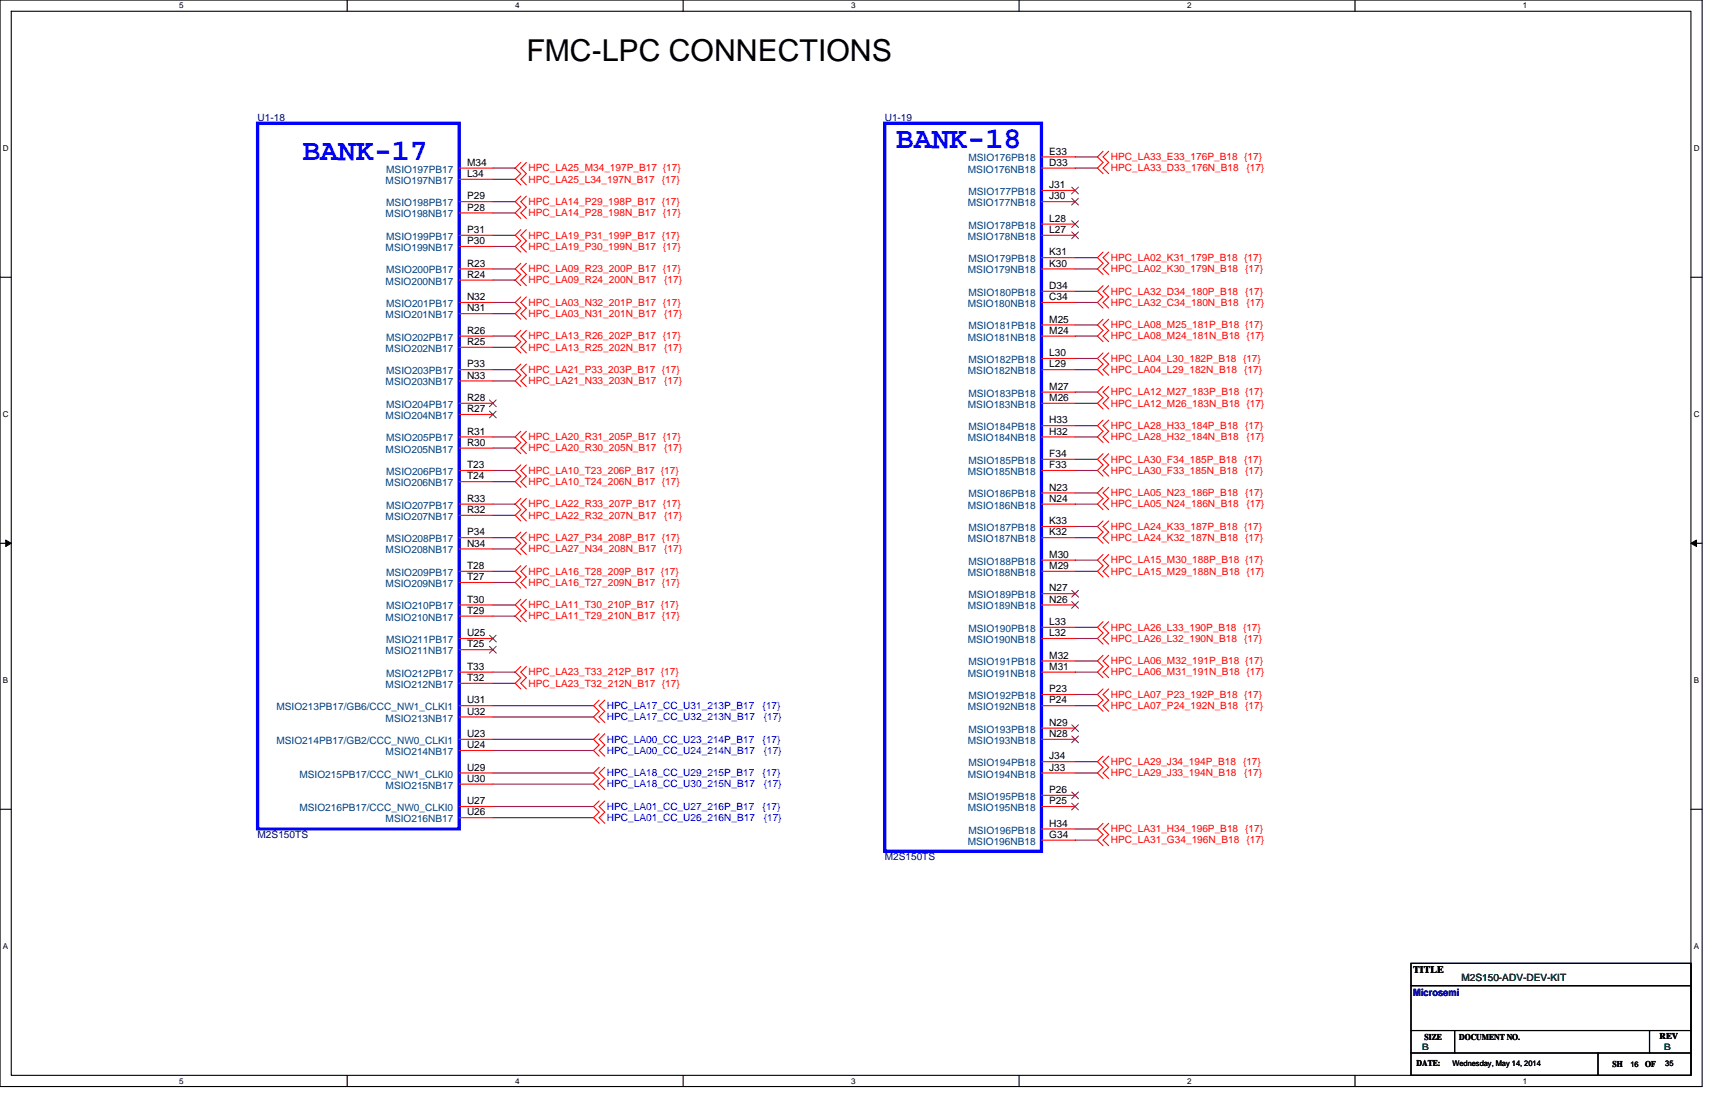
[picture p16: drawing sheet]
<svg xmlns="http://www.w3.org/2000/svg" width="432mm" height="279mm" viewBox="0 0 432 279" stroke-linecap="round" stroke-linejoin="round" font-family="sans-serif">
<defs><g id="words">
<text font-size="7.6" x="132.5" y="15.3">FMC-LPC CONNECTIONS</text>
<g font-size="7.6" fill="#00f">
<text x="76.1" y="40.2">BANK-17</text>
<text x="225.6" y="37.4">BANK-18</text>
</g>
<g font-size="2.5" fill="#000080">
<text x="64.9" y="30.5">U1-18</text>
<text x="222.8" y="30.5">U1-19</text>
<text x="64.9" y="210.9">M2S150TS</text>
<text x="222.8" y="216.5">M2S150TS</text>
</g>
<g font-size="2.5">
<text x="117.6" y="41.7">M34</text>
<text x="264.2" y="41.7">D33</text>
<text x="264.2" y="38.9">E33</text>
<text x="117.6" y="44.5">L34</text>
<text x="264.2" y="47.3">J31</text>
<text x="117.6" y="53">P28</text>
<text x="117.6" y="50.2">P29</text>
<text x="264.2" y="50.2">J30</text>
<text x="117.6" y="58.6">P31</text>
<text x="264.2" y="58.6">L27</text>
<text x="264.2" y="55.8">L28</text>
<text x="117.6" y="61.4">P30</text>
<text x="264.2" y="64.3">K31</text>
<text x="117.6" y="67.1">R23</text>
<text x="117.6" y="69.9">R24</text>
<text x="264.2" y="67.1">K30</text>
<text x="117.6" y="75.5">N32</text>
<text x="264.2" y="75.5">C34</text>
<text x="264.2" y="72.7">D34</text>
<text x="117.6" y="78.4">N31</text>
<text x="264.2" y="81.2">M25</text>
<text x="117.6" y="86.8">R25</text>
<text x="117.6" y="84">R26</text>
<text x="264.2" y="89.6">L30</text>
<text x="264.2" y="84">M24</text>
<text x="117.6" y="95.3">N33</text>
<text x="117.6" y="92.5">P33</text>
<text x="264.2" y="92.5">L29</text>
<text x="117.6" y="100.9">R28</text>
<text x="264.2" y="100.9">M26</text>
<text x="264.2" y="98.1">M27</text>
<text x="117.6" y="103.7">R27</text>
<text x="264.2" y="106.6">H33</text>
<text x="117.6" y="112.2">R30</text>
<text x="117.6" y="109.4">R31</text>
<text x="264.2" y="109.4">H32</text>
<text x="117.6" y="117.8">T23</text>
<text x="264.2" y="117.8">F33</text>
<text x="264.2" y="115">F34</text>
<text x="117.6" y="120.7">T24</text>
<text x="264.2" y="123.5">N23</text>
<text x="117.6" y="129.1">R32</text>
<text x="117.6" y="126.3">R33</text>
<text x="264.2" y="131.9">K33</text>
<text x="264.2" y="126.3">N24</text>
<text x="117.6" y="137.6">N34</text>
<text x="117.6" y="134.7">P34</text>
<text x="264.2" y="134.7">K32</text>
<text x="117.6" y="143.2">T28</text>
<text x="264.2" y="143.2">M29</text>
<text x="264.2" y="140.4">M30</text>
<text x="117.6" y="146">T27</text>
<text x="264.2" y="148.8">N27</text>
<text x="117.6" y="154.5">T29</text>
<text x="117.6" y="151.7">T30</text>
<text x="264.2" y="151.7">N26</text>
<text x="117.6" y="160.1">U25</text>
<text x="264.2" y="160.1">L32</text>
<text x="264.2" y="157.3">L33</text>
<text x="117.6" y="162.9">T25</text>
<text x="264.2" y="165.8">M32</text>
<text x="117.6" y="171.4">T32</text>
<text x="117.6" y="168.6">T33</text>
<text x="264.2" y="168.6">M31</text>
<text x="117.6" y="177">U31</text>
<text x="117.6" y="179.9">U32</text>
<text x="264.2" y="174.2">P23</text>
<text x="264.2" y="177">P24</text>
<text x="117.6" y="185.5">U23</text>
<text x="264.2" y="185.5">N28</text>
<text x="264.2" y="182.7">N29</text>
<text x="117.6" y="188.3">U24</text>
<text x="264.2" y="191.1">J34</text>
<text x="117.6" y="194">U29</text>
<text x="117.6" y="196.8">U30</text>
<text x="264.2" y="194">J33</text>
<text x="117.6" y="202.4">U27</text>
<text x="264.2" y="202.4">P25</text>
<text x="264.2" y="199.6">P26</text>
<text x="117.6" y="205.2">U26</text>
<text x="264.2" y="208.1">H34</text>
<text x="264.2" y="210.9">G34</text>
<text x="355.8" y="244.8">TITLE</text>
</g>
<g font-size="2.5" fill="#004080">
<text x="243.8" y="40.6">MSIO176PB18</text>
<text x="97.1" y="46.3">MSIO197NB17</text>
<text x="97.2" y="43.5">MSIO197PB17</text>
<text x="243.7" y="43.5">MSIO176NB18</text>
<text x="97.2" y="51.9">MSIO198PB17</text>
<text x="243.7" y="51.9">MSIO177NB18</text>
<text x="243.8" y="49.1">MSIO177PB18</text>
<text x="97.1" y="54.7">MSIO198NB17</text>
<text x="243.8" y="57.6">MSIO178PB18</text>
<text x="97.1" y="63.2">MSIO199NB17</text>
<text x="97.2" y="60.4">MSIO199PB17</text>
<text x="243.7" y="60.4">MSIO178NB18</text>
<text x="243.8" y="66">MSIO179PB18</text>
<text x="97.1" y="71.6">MSIO200NB17</text>
<text x="97.2" y="68.8">MSIO200PB17</text>
<text x="243.7" y="68.8">MSIO179NB18</text>
<text x="97.2" y="77.3">MSIO201PB17</text>
<text x="243.7" y="77.3">MSIO180NB18</text>
<text x="243.8" y="74.5">MSIO180PB18</text>
<text x="97.1" y="80.1">MSIO201NB17</text>
<text x="243.8" y="82.9">MSIO181PB18</text>
<text x="97.1" y="88.6">MSIO202NB17</text>
<text x="97.2" y="85.7">MSIO202PB17</text>
<text x="243.7" y="85.7">MSIO181NB18</text>
<text x="97.2" y="94.2">MSIO203PB17</text>
<text x="243.7" y="94.2">MSIO182NB18</text>
<text x="243.8" y="91.4">MSIO182PB18</text>
<text x="97.1" y="97">MSIO203NB17</text>
<text x="243.8" y="99.8">MSIO183PB18</text>
<text x="97.1" y="105.5">MSIO204NB17</text>
<text x="97.2" y="102.7">MSIO204PB17</text>
<text x="243.7" y="102.7">MSIO183NB18</text>
<text x="97.1" y="113.9">MSIO205NB17</text>
<text x="97.2" y="111.1">MSIO205PB17</text>
<text x="243.7" y="111.1">MSIO184NB18</text>
<text x="243.8" y="108.3">MSIO184PB18</text>
<text x="97.2" y="119.6">MSIO206PB17</text>
<text x="243.7" y="119.6">MSIO185NB18</text>
<text x="243.8" y="116.8">MSIO185PB18</text>
<text x="97.1" y="122.4">MSIO206NB17</text>
<text x="243.8" y="125.2">MSIO186PB18</text>
<text x="97.1" y="130.9">MSIO207NB17</text>
<text x="97.2" y="128">MSIO207PB17</text>
<text x="243.7" y="128">MSIO186NB18</text>
<text x="97.2" y="136.5">MSIO208PB17</text>
<text x="243.7" y="136.5">MSIO187NB18</text>
<text x="243.8" y="133.7">MSIO187PB18</text>
<text x="97.1" y="139.3">MSIO208NB17</text>
<text x="243.8" y="142.1">MSIO188PB18</text>
<text x="97.1" y="147.8">MSIO209NB17</text>
<text x="97.2" y="144.9">MSIO209PB17</text>
<text x="243.7" y="144.9">MSIO188NB18</text>
<text x="97.2" y="153.4">MSIO210PB17</text>
<text x="243.7" y="153.4">MSIO189NB18</text>
<text x="243.8" y="150.6">MSIO189PB18</text>
<text x="97.1" y="156.2">MSIO210NB17</text>
<text x="97.2" y="161.9">MSIO211PB17</text>
<text x="243.7" y="161.9">MSIO190NB18</text>
<text x="243.8" y="159">MSIO190PB18</text>
<text x="97.1" y="164.7">MSIO211NB17</text>
<text x="243.8" y="167.5">MSIO191PB18</text>
<text x="97.1" y="173.1">MSIO212NB17</text>
<text x="97.2" y="170.3">MSIO212PB17</text>
<text x="243.7" y="170.3">MSIO191NB18</text>
<text x="69.6" y="178.8">MSIO213PB17/GB6/CCC_NW1_CLKI1</text>
<text x="243.7" y="178.8">MSIO192NB18</text>
<text x="243.8" y="176">MSIO192PB18</text>
<text x="97.1" y="181.6">MSIO213NB17</text>
<text x="243.8" y="184.4">MSIO193PB18</text>
<text x="69.6" y="187.2">MSIO214PB17/GB2/CCC_NW0_CLKI1</text>
<text x="97.1" y="190.1">MSIO214NB17</text>
<text x="243.7" y="187.2">MSIO193NB18</text>
<text x="75.4" y="195.7">MSIO215PB17/CCC_NW1_CLKI0</text>
<text x="243.7" y="195.7">MSIO194NB18</text>
<text x="243.8" y="192.9">MSIO194PB18</text>
<text x="97.1" y="198.5">MSIO215NB17</text>
<text x="243.8" y="201.3">MSIO195PB18</text>
<text x="75.4" y="204.2">MSIO216PB17/CCC_NW0_CLKI0</text>
<text x="97.1" y="207">MSIO216NB17</text>
<text x="243.7" y="204.2">MSIO195NB18</text>
<text x="243.8" y="209.8">MSIO196PB18</text>
<text x="243.7" y="212.6">MSIO196NB18</text>
</g>
<g font-size="2.5" fill="#f00">
<text x="279.7" y="40.3">HPC_LA33_E33_176P_B18 {17}</text>
<text x="133.1" y="46">HPC_LA25_L34_197N_B17 {17}</text>
<text x="133.1" y="43.1">HPC_LA25_M34_197P_B17 {17}</text>
<text x="279.7" y="43.1">HPC_LA33_D33_176N_B18</text>
<text x="313.8" y="43.1">{17}</text>
<text x="133.1" y="51.6">HPC_LA14_P29_198P_B17 {17}</text>
<text x="133.1" y="54.4">HPC_LA14_P28_198N_B17 {17}</text>
<text x="133.1" y="60">HPC_LA19_P31_199P_B17 {17}</text>
<text x="133.1" y="62.9">HPC_LA19_P30_199N_B17 {17}</text>
<text x="279.7" y="65.7">HPC_LA02_K31_179P_B18 {17}</text>
<text x="133.1" y="68.5">HPC_LA09_R23_200P_B17 {17}</text>
<text x="133.1" y="71.3">HPC_LA09_R24_200N_B17</text>
<text x="167.2" y="71.3">{17}</text>
<text x="279.7" y="68.5">HPC_LA02_K30_179N_B18</text>
<text x="313.5" y="68.5">{17}</text>
<text x="133.1" y="77">HPC_LA03_N32_201P_B17 {17}</text>
<text x="279.7" y="74.1">HPC_LA32_D34_180P_B18</text>
<text x="279.7" y="77">HPC_LA32_C34_180N_B18</text>
<text x="313.5" y="74.1">{17}</text>
<text x="313.8" y="77">{17}</text>
<text x="133.1" y="79.8">HPC_LA03_N31_201N_B17</text>
<text x="167.2" y="79.8">{17}</text>
<text x="279.7" y="82.6">HPC_LA08_M25_181P_B18 {17}</text>
<text x="133.1" y="85.4">HPC_LA13_R26_202P_B17 {17}</text>
<text x="133.1" y="88.2">HPC_LA13_R25_202N_B17</text>
<text x="167.2" y="88.2">{17}</text>
<text x="279.7" y="85.4">HPC_LA08_M24_181N_B18 {17}</text>
<text x="133.1" y="93.9">HPC_LA21_P33_203P_B17 {17}</text>
<text x="279.7" y="91.1">HPC_LA04_L30_182P_B18 {17}</text>
<text x="279.7" y="93.9">HPC_LA04_L29_182N_B18 {17}</text>
<text x="133.1" y="96.7">HPC_LA21_N33_203N_B17</text>
<text x="167.2" y="96.7">{17}</text>
<text x="279.7" y="99.5">HPC_LA12_M27_183P_B18 {17}</text>
<text x="279.7" y="108">HPC_LA28_H33_184P_B18</text>
<text x="279.7" y="102.3">HPC_LA12_M26_183N_B18 {17}</text>
<text x="313.5" y="108">{17}</text>
<text x="133.1" y="110.8">HPC_LA20_R31_205P_B17 {17}</text>
<text x="133.1" y="113.6">HPC_LA20_R30_205N_B17</text>
<text x="167.2" y="113.6">{17}</text>
<text x="279.7" y="110.8">HPC_LA28_H32_184N_B18</text>
<text x="313.8" y="110.8">{17}</text>
<text x="133.1" y="119.3">HPC_LA10_T23_206P_B17 {17}</text>
<text x="279.7" y="119.3">HPC_LA30_F33_185N_B18</text>
<text x="279.7" y="116.4">HPC_LA30_F34_185P_B18 {17}</text>
<text x="313.5" y="119.3">{17}</text>
<text x="133.1" y="122.1">HPC_LA10_T24_206N_B17 {17}</text>
<text x="279.7" y="124.9">HPC_LA05_N23_186P_B18</text>
<text x="313.5" y="124.9">{17}</text>
<text x="133.1" y="127.7">HPC_LA22_R33_207P_B17 {17}</text>
<text x="133.1" y="130.5">HPC_LA22_R32_207N_B17</text>
<text x="167.2" y="130.5">{17}</text>
<text x="279.7" y="127.7">HPC_LA05_N24_186N_B18</text>
<text x="313.8" y="127.7">{17}</text>
<text x="133.1" y="136.2">HPC_LA27_P34_208P_B17 {17}</text>
<text x="279.7" y="136.2">HPC_LA24_K32_187N_B18</text>
<text x="279.7" y="133.4">HPC_LA24_K33_187P_B18 {17}</text>
<text x="313.5" y="136.2">{17}</text>
<text x="133.1" y="139">HPC_LA27_N34_208N_B17</text>
<text x="167.2" y="139">{17}</text>
<text x="279.7" y="141.8">HPC_LA15_M30_188P_B18 {17}</text>
<text x="133.1" y="147.5">HPC_LA16_T27_209N_B17 {17}</text>
<text x="133.1" y="144.6">HPC_LA16_T28_209P_B17 {17}</text>
<text x="279.7" y="144.6">HPC_LA15_M29_188N_B18 {17}</text>
<text x="133.1" y="153.1">HPC_LA11_T30_210P_B17 {17}</text>
<text x="133.1" y="155.9">HPC_LA11_T29_210N_B17 {17}</text>
<text x="279.7" y="161.6">HPC_LA26_L32_190N_B18 {17}</text>
<text x="279.7" y="158.7">HPC_LA26_L33_190P_B18 {17}</text>
<text x="279.7" y="167.2">HPC_LA06_M32_191P_B18 {17}</text>
<text x="133.1" y="172.8">HPC_LA23_T32_212N_B17 {17}</text>
<text x="133.1" y="170">HPC_LA23_T33_212P_B17 {17}</text>
<text x="279.7" y="170">HPC_LA06_M31_191N_B18 {17}</text>
<text x="279.7" y="178.5">HPC_LA07_P24_192N_B18</text>
<text x="279.7" y="175.7">HPC_LA07_P23_192P_B18 {17}</text>
<text x="313.5" y="178.5">{17}</text>
<text x="279.7" y="195.4">HPC_LA29_J33_194N_B18</text>
<text x="279.7" y="192.6">HPC_LA29_J34_194P_B18</text>
<text x="313" y="192.6">{17}</text>
<text x="313.2" y="195.4">{17}</text>
<text x="279.7" y="209.5">HPC_LA31_H34_196P_B18</text>
<text x="313.5" y="209.5">{17}</text>
<text x="279.7" y="212.3">HPC_LA31_G34_196N_B18</text>
<text x="313.8" y="212.3">{17}</text>
</g>
<g font-size="2.5" fill="#00f">
<text x="152.8" y="178.5">HPC_LA17_CC_U31_213P_B17</text>
<text x="192" y="178.5">{17}</text>
<text x="152.8" y="181.3">HPC_LA17_CC_U32_213N_B17</text>
<text x="192.3" y="181.3">{17}</text>
<text x="152.8" y="186.9">HPC_LA00_CC_U23_214P_B17</text>
<text x="152.8" y="189.8">HPC_LA00_CC_U24_214N_B17</text>
<text x="192" y="186.9">{17}</text>
<text x="192.3" y="189.8">{17}</text>
<text x="152.8" y="195.4">HPC_LA18_CC_U29_215P_B17</text>
<text x="192" y="195.4">{17}</text>
<text x="152.8" y="198.2">HPC_LA18_CC_U30_215N_B17</text>
<text x="152.8" y="203.9">HPC_LA01_CC_U27_216P_B17</text>
<text x="192" y="203.9">{17}</text>
<text x="192.3" y="198.2">{17}</text>
<text x="152.8" y="206.7">HPC_LA01_CC_U26_216N_B17</text>
<text x="192.3" y="206.7">{17}</text>
</g>
<text font-size="2.5" fill="#0000a0" x="355.8" y="250.7">Microsemi</text>
<text font-size="2.5" fill="#008000" x="367.9" y="247">M2S150-ADV-DEV-KIT</text>
<g font-size="2.2">
<text x="358.6" y="261.7">SIZE</text>
<text x="367.4" y="261.7">DOCUMENT NO.</text>
<text x="417.9" y="261.5">REV</text>
<text x="356.7" y="268.2">DATE:</text>
<text x="406" y="268.5">SH</text>
<text x="414.2" y="268.5">OF</text>
</g>
<g font-size="2.2" fill="#008000">
<text x="358.1" y="264.2">B</text>
<text x="419" y="264.2">B</text>
</g>
<g font-size="2">
<text x="45.1" y="2.1">5</text>
<text x="129.7" y="2.1">4</text>
<text x="214.3" y="2.1">3</text>
<text x="298.9" y="2.1">2</text>
<text x="383.5" y="2.1">1</text>
<text x=".7" y="38.1">D</text>
<text x="426.5" y="38.1">D</text>
<text x=".7" y="105.1">C</text>
<text x="426.5" y="105.1">C</text>
<text x=".7" y="172">B</text>
<text x="426.5" y="172">B</text>
<text x=".7" y="239">A</text>
<text x="426.5" y="239">A</text>
<text x="365.7" y="268.2">Wednesday, May 14, 2014</text>
<text x="410.5" y="268.5">16</text>
<text x="419.3" y="268.2">35</text>
<text x="45.1" y="272.8">5</text>
<text x="129.7" y="272.8">4</text>
<text x="214.3" y="272.8">3</text>
<text x="298.9" y="272.8">2</text>
<text x="383.5" y="272.8">1</text>
</g>
</g></defs>
<path d="M0 0h428.6v273.5h-428.6zM2.8 2.8h422.9v267.9h-422.9z" fill="none" stroke="#000" stroke-width=".28"/>
<g fill="#fff">
<path d="M45.1 .3h1.1v2.3h-1.1z"/>
<path d="M45.1 271h1.1v2.2h-1.1z"/>
</g>
<path d="M87.4 0v2.8M87.4 270.7v2.8" fill="none" stroke="#000" stroke-width=".28"/>
<g fill="#fff">
<path d="M129.7 .3h1.1v2.3h-1.1z"/>
<path d="M129.7 271h1.1v2.2h-1.1z"/>
</g>
<path d="M172 0v2.8M172 270.7v2.8" fill="none" stroke="#000" stroke-width=".28"/>
<g fill="#fff">
<path d="M214.3 .3h1.1v2.3h-1.1z"/>
<path d="M214.3 271h1.1v2.2h-1.1z"/>
</g>
<path d="M256.6 0v2.8M256.6 270.7v2.8" fill="none" stroke="#000" stroke-width=".28"/>
<g fill="#fff">
<path d="M298.9 .3h1.1v2.3h-1.1z"/>
<path d="M298.9 271h1.1v2.2h-1.1z"/>
</g>
<path d="M341.2 0v2.8M341.2 270.7v2.8" fill="none" stroke="#000" stroke-width=".28"/>
<g fill="#fff">
<path d="M383.5 .3h1.1v2.3h-1.1z"/>
<path d="M383.5 271h1.1v2.2h-1.1z"/>
<path d="M.7 36.3h1.5v2.3h-1.5z"/>
<path d="M426.5 36.3h1.4v2.3h-1.4z"/>
<path d="M.7 103.3h1.5v2.2h-1.5z"/>
<path d="M426.5 103.3h1.4v2.2h-1.4z"/>
</g>
<path d="M0 69.8h2.8M425.7 69.8h2.9" fill="none" stroke="#000" stroke-width=".28"/>
<g fill="#fff">
<path d="M.7 170.2h1.4v2.3h-1.4z"/>
<path d="M426.5 170.2h1.3v2.3h-1.3z"/>
</g>
<path d="M0 136.8h2.8M425.7 136.8h2.9" fill="none" stroke="#000" stroke-width=".28"/>
<path d="M1.4 135.9l1.4 .9-1.4 .8zM425.7 136.8l1.4-.9v1.7z" fill="#000" stroke="#000" stroke-width=".25"/>
<g fill="#fff">
<path d="M.7 237.2h1.4v2.2h-1.4z"/>
<path d="M426.4 237.2h1.4v2.2h-1.4z"/>
</g>
<path d="M0 203.7h2.8M425.7 203.7h2.9M355.3 242.5h70.4v28.2h-70.4zM355.3 248.1h70.4M355.3 259.4h70.4M366.2 259.4v5.6M415.3 259.4v5.6M355.3 265h70.4M402.3 265v5.7" fill="none" stroke="#000" stroke-width=".28"/>
<g fill="none" stroke="#800040" stroke-width=".28">
<path d="M270.7 39.5h5.6M124.1 50.8h5.6M124.1 53.6h5.6M124.1 42.3h5.6M124.1 45.1h5.6M124.1 59.2h5.6M270.7 42.3h5.6M124.1 76.1h5.6M124.1 79h5.6M124.1 62h5.6M124.1 67.7h5.6M124.1 70.5h5.6"/>
<path d="M270.7 73.3h5.6M270.7 76.1h5.6M270.7 64.9h5.6M270.7 67.7h5.6M124.1 84.6h5.6M124.1 87.4h5.6M124.1 93h5.6M124.1 95.9h5.6M270.7 90.2h5.6M270.7 93h5.6M270.7 98.7h5.6M270.7 81.8h5.6"/>
<path d="M270.7 84.6h5.6M124.1 118.4h5.6M124.1 110h5.6M124.1 112.8h5.6M270.7 101.5h5.6M270.7 107.1h5.6M270.7 110h5.6M270.7 115.6h5.6M270.7 118.4h5.6M124.1 126.9h5.6M124.1 129.7h5.6M124.1 135.3h5.6"/>
<path d="M124.1 138.2h5.6M124.1 121.2h5.6M270.7 124.1h5.6M270.7 126.9h5.6M270.7 132.5h5.6M270.7 135.3h5.6M124.1 143.8h5.6M124.1 146.6h5.6M124.1 152.3h5.6M124.1 155.1h5.6M270.7 157.9h5.6M270.7 141h5.6"/>
<path d="M270.7 143.8h5.6M124.1 177.6h25.3M124.1 169.2h5.6M124.1 172h5.6M270.7 174.8h5.6M270.7 177.6h5.6M270.7 160.7h5.6M270.7 166.4h5.6M270.7 169.2h5.6M124.1 180.5h25.3M124.1 194.6h25.3M124.1 197.4h25.3"/>
<path d="M124.1 186.1h25.3M124.1 188.9h25.3M270.7 191.7h5.6M270.7 194.6h5.6M124.1 203h25.3M124.1 205.8h25.3M270.7 208.7h5.6M270.7 211.5h5.6"/>
</g>
<g fill="none" stroke="#f00" stroke-width=".28">
<path d="M262.2 39.5h8.5M277.7 38.1l-1.4 1.4 1.4 1.4-1.4 1.4 1.4 1.4M279.1 38.1l-1.4 1.4 1.4 1.4-1.4 1.4 1.4 1.4M115.6 45.1h8.5M115.6 42.3h8.5M115.6 53.6h8.5M115.6 50.8h8.5M115.6 59.2h8.5M131.1 49.4l-1.4 1.4 1.4 1.4-1.4 1.4 1.4 1.4M131.1 40.9l-1.4 1.4 1.4 1.4-1.4 1.4 1.4 1.4M131.1 57.8l-1.4 1.4 1.4 1.4-1.4 1.4 1.4 1.5M132.5 49.4l-1.4 1.4 1.4 1.4-1.4 1.4 1.4 1.4"/>
<path d="M132.5 40.9l-1.4 1.4 1.4 1.4-1.4 1.4 1.4 1.4M132.5 57.8l-1.4 1.4 1.4 1.4-1.4 1.4 1.4 1.5M262.2 42.3h8.5M262.2 50.8h8.5M262.2 47.9h8.5M262.2 59.2h8.5M262.2 56.4h8.5M115.6 79h8.5M115.6 76.1h8.5M115.6 62h8.5M115.6 67.7h8.5M115.6 70.5h8.5"/>
<path d="M131.1 74.7l-1.4 1.4 1.4 1.5-1.4 1.4 1.4 1.4M131.1 66.3l-1.4 1.4 1.4 1.4-1.4 1.4 1.4 1.4M132.5 74.7l-1.4 1.4 1.4 1.5-1.4 1.4 1.4 1.4M132.5 66.3l-1.4 1.4 1.4 1.4-1.4 1.4 1.4 1.4M262.2 76.1h8.5M262.2 73.3h8.5M262.2 67.7h8.5M262.2 64.9h8.5M277.7 71.9l-1.4 1.4 1.4 1.4-1.4 1.4 1.4 1.5M277.7 63.5l-1.4 1.4 1.4 1.4-1.4 1.4 1.4 1.4M279.1 71.9l-1.4 1.4 1.4 1.4-1.4 1.4 1.4 1.5M279.1 63.5l-1.4 1.4 1.4 1.4-1.4 1.4 1.4 1.4"/>
<path d="M115.6 95.9h8.5M115.6 93h8.5M115.6 87.4h8.5M115.6 84.6h8.5M131.1 83.2l-1.4 1.4 1.4 1.4-1.4 1.4 1.4 1.4M131.1 91.7l-1.4 1.3 1.4 1.5-1.4 1.4 1.4 1.4M132.5 83.2l-1.4 1.4 1.4 1.4-1.4 1.4 1.4 1.4M132.5 91.7l-1.4 1.3 1.4 1.5-1.4 1.4 1.4 1.4M262.2 93h8.5M262.2 90.2h8.5M262.2 84.6h8.5M262.2 81.8h8.5"/>
<path d="M262.2 98.7h8.5M277.7 88.8l-1.4 1.4 1.4 1.5-1.4 1.3 1.4 1.5M277.7 97.3l-1.4 1.4 1.4 1.4-1.4 1.4 1.4 1.4M277.7 80.4l-1.4 1.4 1.4 1.4-1.4 1.4 1.4 1.4M279.1 88.8l-1.4 1.4 1.4 1.5-1.4 1.3 1.4 1.5M279.1 97.3l-1.4 1.4 1.4 1.4-1.4 1.4 1.4 1.4M279.1 80.4l-1.4 1.4 1.4 1.4-1.4 1.4 1.4 1.4M115.6 104.3h8.5M115.6 101.5h8.5M115.6 112.8h8.5M115.6 110h8.5M115.6 118.4h8.5"/>
<path d="M131.1 117l-1.4 1.4 1.4 1.4-1.4 1.4 1.4 1.5M131.1 108.6l-1.4 1.4 1.4 1.4-1.4 1.4 1.4 1.4M132.5 117l-1.4 1.4 1.4 1.4-1.4 1.4 1.4 1.5M132.5 108.6l-1.4 1.4 1.4 1.4-1.4 1.4 1.4 1.4M262.2 118.4h8.5M262.2 115.6h8.5M262.2 110h8.5M262.2 107.1h8.5M262.2 101.5h8.5M277.7 105.7l-1.4 1.4 1.4 1.5-1.4 1.4 1.4 1.4M277.7 114.2l-1.4 1.4 1.4 1.4-1.4 1.4 1.4 1.4M279.1 105.7l-1.4 1.4 1.4 1.5-1.4 1.4 1.4 1.4"/>
<path d="M279.1 114.2l-1.4 1.4 1.4 1.4-1.4 1.4 1.4 1.4M115.6 138.2h8.5M115.6 135.3h8.5M115.6 129.7h8.5M115.6 126.9h8.5M115.6 121.2h8.5M131.1 125.5l-1.4 1.4 1.4 1.4-1.4 1.4 1.4 1.4M131.1 133.9l-1.4 1.4 1.4 1.5-1.4 1.4 1.4 1.4M132.5 125.5l-1.4 1.4 1.4 1.4-1.4 1.4 1.4 1.4M132.5 133.9l-1.4 1.4 1.4 1.5-1.4 1.4 1.4 1.4M262.2 135.3h8.5M262.2 132.5h8.5"/>
<path d="M262.2 124.1h8.5M262.2 126.9h8.5M277.7 122.7l-1.4 1.4 1.4 1.4-1.4 1.4 1.4 1.4M277.7 131.1l-1.4 1.4 1.4 1.4-1.4 1.4 1.4 1.5M277.7 139.6l-1.4 1.4 1.4 1.4-1.4 1.4 1.4 1.4M279.1 122.7l-1.4 1.4 1.4 1.4-1.4 1.4 1.4 1.4M279.1 131.1l-1.4 1.4 1.4 1.4-1.4 1.4 1.4 1.5M279.1 139.6l-1.4 1.4 1.4 1.4-1.4 1.4 1.4 1.4M115.6 146.6h8.5M115.6 143.8h8.5M115.6 155.1h8.5M115.6 152.3h8.5"/>
<path d="M131.1 142.4l-1.4 1.4 1.4 1.4-1.4 1.4 1.4 1.4M131.1 150.9l-1.4 1.4 1.4 1.4-1.4 1.4 1.4 1.4M132.5 142.4l-1.4 1.4 1.4 1.4-1.4 1.4 1.4 1.4M132.5 150.9l-1.4 1.4 1.4 1.4-1.4 1.4 1.4 1.4M262.2 157.9h8.5M262.2 143.8h8.5M262.2 141h8.5M262.2 152.3h8.5M262.2 149.4h8.5M277.7 156.5l-1.4 1.4 1.4 1.4-1.4 1.4 1.4 1.4M279.1 156.5l-1.4 1.4 1.4 1.4-1.4 1.4 1.4 1.4M115.6 163.5h8.5"/>
<path d="M115.6 172h8.5M115.6 169.2h8.5M115.6 160.7h8.5M115.6 177.6h8.5M131.1 167.8l-1.4 1.4 1.4 1.4-1.4 1.4 1.4 1.4M132.5 167.8l-1.4 1.4 1.4 1.4-1.4 1.4 1.4 1.4M150.9 176.2l-1.5 1.4 1.5 1.4-1.5 1.5 1.5 1.4M152.3 176.2l-1.4 1.4 1.4 1.4-1.4 1.5 1.4 1.4M262.2 160.7h8.5M262.2 169.2h8.5M262.2 166.4h8.5M262.2 174.8h8.5"/>
<path d="M262.2 177.6h8.5M277.7 173.4l-1.4 1.4 1.4 1.4-1.4 1.4 1.4 1.4M277.7 165l-1.4 1.4 1.4 1.4-1.4 1.4 1.4 1.4M279.1 173.4l-1.4 1.4 1.4 1.4-1.4 1.4 1.4 1.4M279.1 165l-1.4 1.4 1.4 1.4-1.4 1.4 1.4 1.4M115.6 186.1h8.5M115.6 188.9h8.5M115.6 194.6h8.5M115.6 197.4h8.5M115.6 180.5h8.5M150.9 193.1l-1.5 1.5 1.5 1.4-1.5 1.4 1.5 1.4M150.9 184.7l-1.5 1.4 1.5 1.4-1.5 1.4 1.5 1.4"/>
<path d="M152.3 193.1l-1.4 1.5 1.4 1.4-1.4 1.4 1.4 1.4M152.3 184.7l-1.4 1.4 1.4 1.4-1.4 1.4 1.4 1.4M262.2 194.6h8.5M262.2 191.7h8.5M262.2 186.1h8.5M262.2 183.3h8.5M277.7 190.3l-1.4 1.4 1.4 1.4-1.4 1.5 1.4 1.4M279.1 190.3l-1.4 1.4 1.4 1.4-1.4 1.5 1.4 1.4M115.6 205.8h8.5M115.6 203h8.5M150.9 201.6l-1.5 1.4 1.5 1.4-1.5 1.4 1.5 1.4M152.3 201.6l-1.4 1.4 1.4 1.4-1.4 1.4 1.4 1.4"/>
<path d="M262.2 211.5h8.5M262.2 208.7h8.5M262.2 203h8.5M262.2 200.2h8.5M277.7 207.2l-1.4 1.5 1.4 1.4-1.4 1.4 1.4 1.4M279.1 207.2l-1.4 1.5 1.4 1.4-1.4 1.4 1.4 1.4"/>
</g>
<path d="M64.9 31h50.7v177.7h-50.7zM222.8 31h39.4v183.3h-39.4z" fill="none" stroke="#00f" stroke-width=".83"/>
<g fill="none" stroke="#804000" stroke-width=".25">
<path d="M269.8 49.9l1.7 1.7M269.8 47.1l1.7 1.7M269.8 58.4l1.7 1.7M269.8 55.6l1.7 1.7M271.5 49.9l-1.7 1.7M271.5 47.1l-1.7 1.7M271.5 58.4l-1.7 1.7M271.5 55.6l-1.7 1.7M123.2 103.5l1.7 1.7M123.2 100.7l1.7 1.7M124.9 103.5l-1.7 1.7M124.9 100.7l-1.7 1.7"/>
<path d="M123.2 159.9l1.7 1.7M124.9 159.9l-1.7 1.7M269.8 151.4l1.7 1.7M269.8 148.6l1.7 1.7M271.5 151.4l-1.7 1.7M271.5 148.6l-1.7 1.7M123.2 162.7l1.7 1.7M124.9 162.7l-1.7 1.7M269.8 185.3l1.7 1.7M269.8 182.4l1.7 1.8M269.8 199.3l1.7 1.8M271.5 185.3l-1.7 1.7"/>
<path d="M271.5 182.4l-1.7 1.8M271.5 199.3l-1.7 1.8M269.8 202.2l1.7 1.7M271.5 202.2l-1.7 1.7"/>
</g>
<use href="#words"/>
</svg>
